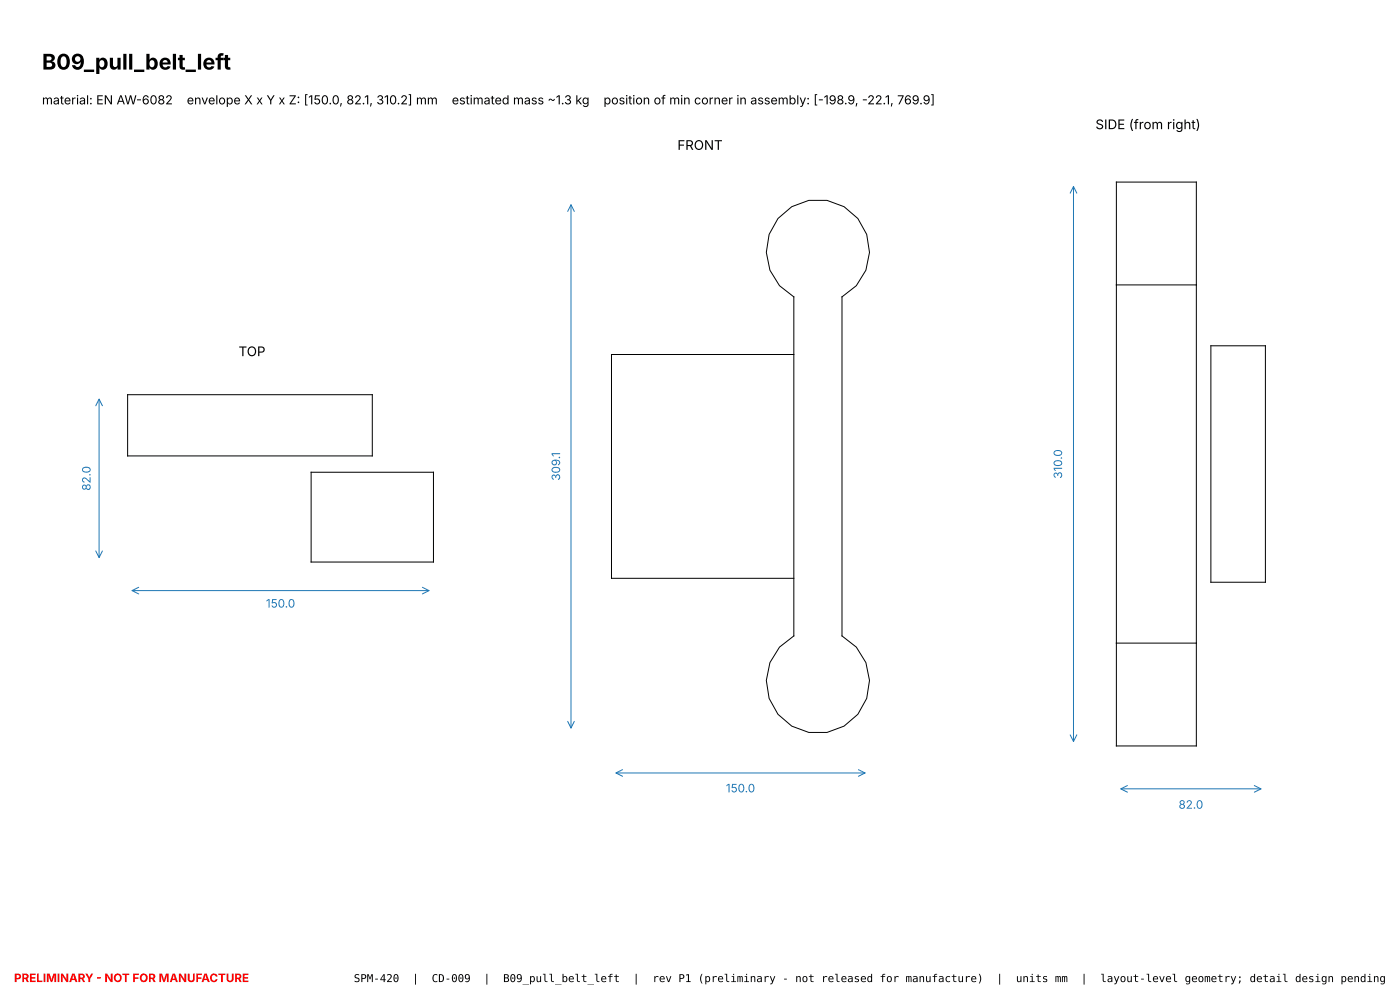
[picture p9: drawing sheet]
<svg xmlns="http://www.w3.org/2000/svg" width="297mm" height="211mm" viewBox="0 0 297 211" stroke-linecap="round" stroke-linejoin="round" font-family="sans-serif">
<defs><g id="words">
<text font-size="4.6" x="8.9" y="14.8">B09_pull_belt_left</text>
<g font-size="2.8">
<text x="232.5" y="27.4">SIDE (from right)</text>
<text x="143.8" y="31.8">FRONT</text>
<text x="50.6" y="75.5">TOP</text>
</g>
<g font-size="2.6">
<text x="8.9" y="22.1">material: EN AW-6082</text>
<text x="39.7" y="22.1">envelope X x Y x Z: [150.0, 82.1, 310.2] mm</text>
<text x="95.9" y="22.1">estimated mass ~1.3 kg</text>
<text x="128.1" y="22.1">position of min corner in assembly: [-198.9, -22.1, 769.9]</text>
</g>
<g font-size="2.5" fill="#1f77b4">
<text x="118.9" y="102" transform="rotate(-90 118.9 102)">309.1</text>
<text x="225.5" y="101.5" transform="rotate(-90 225.5 101.5)">310.0</text>
<text x="19.2" y="104.1" transform="rotate(-90 19.2 104.1)">82.0</text>
<text x="56.4" y="128.9">150.0</text>
<text x="154.1" y="168.1">150.0</text>
<text x="250.2" y="171.5">82.0</text>
</g>
<text font-size="2.5" fill="#f00" x="3" y="208.3">PRELIMINARY - NOT FOR MANUFACTURE</text>
<g font-size="2.3">
<text x="75.1" y="208.3">SPM-420</text>
<text x="87.5" y="208.3">|</text>
<text x="91.6" y="208.3">CD-009</text>
<text x="102.7" y="208.3">|</text>
<text x="106.8" y="208.3">B09_pull_belt_left</text>
<text x="134.4" y="208.3">|</text>
<text x="138.5" y="208.3">rev P1 (preliminary - not released for manufacture)</text>
<text x="211.5" y="208.3">|</text>
<text x="215.6" y="208.3">units mm</text>
<text x="229.4" y="208.3">|</text>
<text x="233.6" y="208.3">layout-level geometry; detail design pending</text>
</g>
</g></defs>
<path d="M165.1 46.3l3-2.5 3.6-1.3h3.8l3.7 1.3 2.9 2.5 1.9 3.4 .6 3.8-.8 3.8-2 3.3-3.1 2.4v71.9l3.1 2.3 2 3.3 .8 3.8-.6 3.8-1.9 3.4-2.9 2.5-3.7 1.3h-3.8l-3.6-1.3-3-2.5-1.8-3.4-.6-3.8 .7-3.8 2.1-3.3 3-2.3v-71.9l-3-2.4-2.1-3.3-.7-3.8 .6-3.8zM168.5 75.2h-38.7v47.5h38.7M237 60.4v-21.8h16.9v21.8M237 60.4v76M237 60.4h16.9M253.9 60.4v76M257 73.3h11.6v50.2h-11.6zM27.1 83.7h51.9v13h-51.9zM66 100.2h26v19h-26zM237 136.4v21.8h16.9v-21.8M237 136.4h16.9" fill="none" stroke="#000" stroke-width=".21"/>
<g fill="none" stroke="#1f77b4" stroke-width=".21">
<path d="M227.9 39.6v117.7M120.5 44.8l.7-1.4 .7 1.4M121.2 43.4v111M227.2 41l.7-1.4 .7 1.4M20.3 86.1l.7-1.4 .7 1.4M21 84.7v33.6M20.3 116.8l.7 1.5 .7-1.5M28 125.3h63.1M29.4 124.6l-1.4 .7 1.4 .7M89.7 124.6l1.4 .7-1.4 .7M120.5 153l.7 1.4 .7-1.4M227.2 155.9l.7 1.4 .7-1.4"/>
<path d="M130.7 163.9h52.9M132.2 163.2l-1.5 .7 1.5 .7M182.2 163.2l1.4 .7-1.4 .7M237.9 167.3h29.8M239.3 166.6l-1.4 .7 1.4 .7M266.3 166.6l1.4 .7-1.4 .7"/>
</g>
<use href="#words"/>
</svg>
